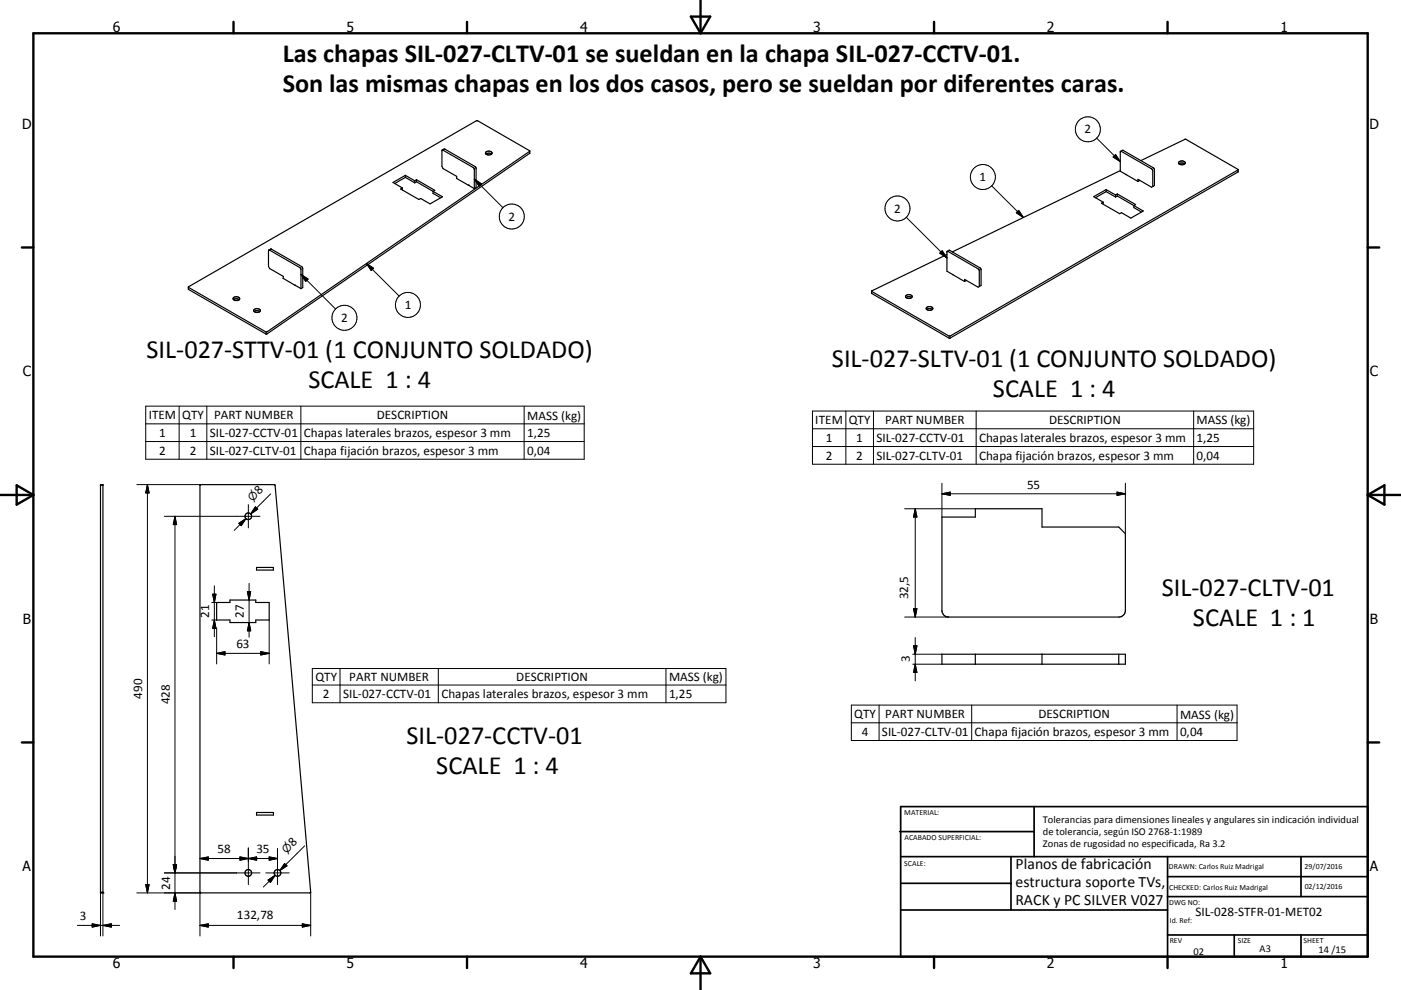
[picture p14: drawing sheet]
<svg xmlns="http://www.w3.org/2000/svg" width="420mm" height="297mm" viewBox="0 0 420 297" stroke-linecap="round" stroke-linejoin="round" font-family="sans-serif">
<defs><g id="words">
<g font-size="7.9">
<text x="84.8" y="18.5">Las chapas SIL-027-CLTV-01 se sueldan en la chapa SIL-027-CCTV-01.</text>
<text x="84.8" y="27.5">Son las mismas chapas en los dos casos, pero se sueldan por diferentes caras.</text>
<text x="43.9" y="107.4">SIL-027-STTV-01 (1 CONJUNTO SOLDADO)</text>
<text x="249.4" y="110.2">SIL-027-SLTV-01 (1 CONJUNTO SOLDADO)</text>
<text x="92.5" y="116.5">SCALE 1 : 4</text>
<text x="297.7" y="119.2">SCALE 1 : 4</text>
<text x="348.3" y="178.9">SIL-027-CLTV-01</text>
<text x="357.6" y="187.9">SCALE 1 : 1</text>
<text x="121.9" y="223.1">SIL-027-CCTV-01</text>
<text x="130.8" y="232.1">SCALE 1 : 4</text>
</g>
<g font-size="4.7">
<text x="304.5" y="260.9">Planos de fabricación</text>
<text x="304.5" y="266.2">estructura soporte TVs,</text>
<text x="304.5" y="271.6">RACK y PC SILVER V027</text>
</g>
<g font-size="4.2">
<text x="33.9" y="9.6">6</text>
<text x="103.9" y="9.6">5</text>
<text x="173.9" y="9.6">4</text>
<text x="243.8" y="9.6">3</text>
<text x="313.9" y="9.6">2</text>
<text x="383.9" y="9.6">1</text>
<text x="6.7" y="38.7">D</text>
<text x="410.5" y="38.7">D</text>
<text x="6.9" y="112.9">C</text>
<text x="410.7" y="112.9">C</text>
<text x="6.9" y="187.1">B</text>
<text x="410.7" y="187.1">B</text>
<text x="6.8" y="261.4">A</text>
<text x="410.7" y="261.4">A</text>
<text x="33.9" y="290.4">6</text>
<text x="103.9" y="290.4">5</text>
<text x="173.9" y="290.4">4</text>
<text x="243.8" y="290.4">3</text>
<text x="313.9" y="290.4">2</text>
<text x="383.9" y="290.4">1</text>
</g>
<g font-size="3.9">
<text x="325.1" y="40">2</text>
<text x="293.6" y="54.4">1</text>
<text x="268.1" y="63.8">2</text>
<text x="152.5" y="66.2">2</text>
<text x="121.3" y="92.7">1</text>
<text x="102.3" y="96.6">2</text>
<text x="44.6" y="125.7">ITEM</text>
<text x="54.6" y="125.7">QTY</text>
<text x="64.2" y="125.7">PART NUMBER</text>
<text x="112.9" y="125.7">DESCRIPTION</text>
<text x="158.1" y="125.9">MASS (kg)</text>
<text x="47.8" y="131.1">1</text>
<text x="56.9" y="131.1">1</text>
<text x="62.9" y="131.1">SIL-027-CCTV-01</text>
<text x="91.1" y="131.1">Chapas laterales brazos, espesor 3 mm</text>
<text x="158.1" y="131.1">1,25</text>
<text x="244.4" y="127.3">ITEM</text>
<text x="254.5" y="127.3">QTY</text>
<text x="265.3" y="127.3">PART NUMBER</text>
<text x="314.5" y="127.3">DESCRIPTION</text>
<text x="358.7" y="127.3">MASS (kg)</text>
<text x="47.8" y="136.4">2</text>
<text x="56.9" y="136.4">2</text>
<text x="62.9" y="136.4">SIL-027-CLTV-01</text>
<text x="91.1" y="136.5">Chapa fijación brazos, espesor 3 mm</text>
<text x="158.1" y="136.4">0,04</text>
<text x="247.6" y="132.6">1</text>
<text x="247.6" y="137.9">2</text>
<text x="256.7" y="132.6">1</text>
<text x="256.7" y="137.9">2</text>
<text x="262.8" y="132.6">SIL-027-CCTV-01</text>
<text x="262.8" y="137.9">SIL-027-CLTV-01</text>
<text x="293.5" y="132.7">Chapas laterales brazos, espesor 3 mm</text>
<text x="358.7" y="132.6">1,25</text>
<text x="358.7" y="137.9">0,04</text>
<text x="293.5" y="138">Chapa fijación brazos, espesor 3 mm</text>
<text x="77.7" y="148.6" transform="rotate(-45 77.7 148.6)">8</text>
<text x="307.9" y="146.6">55</text>
<text x="272.3" y="179.8" transform="rotate(-90 272.3 179.8)">32,5</text>
<text x="62.7" y="185.4" transform="rotate(-90 62.7 185.4)">21</text>
<text x="73.2" y="185.4" transform="rotate(-90 73.2 185.4)">27</text>
<text x="70.9" y="194.5">63</text>
<text x="272.8" y="198.7" transform="rotate(-90 272.8 198.7)">3</text>
<text x="42.7" y="209.6" transform="rotate(-90 42.7 209.6)">490</text>
<text x="94.6" y="204.3">QTY</text>
<text x="96.8" y="209.5">2</text>
<text x="102.9" y="209.5">SIL-027-CCTV-01</text>
<text x="104.7" y="204.3">PART NUMBER</text>
<text x="132.3" y="209.5">Chapas laterales brazos, espesor 3 mm</text>
<text x="154.8" y="204.3">DESCRIPTION</text>
<text x="200.6" y="204.4">MASS (kg)</text>
<text x="200.6" y="209.5">1,25</text>
<text x="50.9" y="211.3" transform="rotate(-90 50.9 211.3)">428</text>
<text x="256.1" y="215.4">QTY</text>
<text x="265.4" y="215.4">PART NUMBER</text>
<text x="311.3" y="215.4">DESCRIPTION</text>
<text x="353.8" y="215.6">MASS (kg)</text>
<text x="258.4" y="220.7">4</text>
<text x="264.4" y="220.7">SIL-027-CLTV-01</text>
<text x="292.2" y="220.8">Chapa fijación brazos, espesor 3 mm</text>
<text x="353.8" y="220.7">0,04</text>
<text x="65.2" y="256">58</text>
<text x="76.9" y="256">35</text>
<text x="87.9" y="254.2" transform="rotate(-45 87.9 254.2)">8</text>
<text x="51" y="266.9" transform="rotate(-90 51 266.9)">24</text>
<text x="71" y="275.6">132,78</text>
<text x="358.4" y="274.9">SIL-028-STFR-01-MET02</text>
<text x="24" y="276.1">3</text>
</g>
<g font-size="3.3">
<text x="75.7" y="150.5" transform="rotate(-45 75.7 150.5)">⌀</text>
<text x="85.9" y="256.1" transform="rotate(-45 85.9 256.1)">⌀</text>
</g>
<g font-size="3.1">
<text x="312.7" y="246.8">Tolerancias para dimensiones lineales y angulares sin indicación individual</text>
<text x="312.7" y="250.4">de tolerancia, según ISO 2768-1:1989</text>
<text x="312.7" y="254">Zonas de rugosidad no especificada, Ra 3.2</text>
<text x="357.8" y="286.5">02</text>
<text x="377.6" y="285.6">A3</text>
<text x="395.3" y="285.9">14 /15</text>
</g>
<g font-size="2.4">
<text x="271.1" y="244.4">MATERIAL:</text>
<text x="271.2" y="252">ACABADO SUPERFICIAL:</text>
<text x="271.1" y="259.7">SCALE:</text>
<text x="350.4" y="260.8">DRAWN: Carlos Ruiz Madrigal</text>
<text x="391.1" y="260.6">29/07/2016</text>
<text x="350.5" y="266.9">CHECKED: Carlos Ruiz Madrigal</text>
<text x="391.2" y="266.7">02/12/2016</text>
<text x="350.5" y="271.4">DWG NO:</text>
<text x="350.7" y="276.9">Id. Ref:</text>
<text x="350.7" y="282.8">REV</text>
<text x="371.1" y="282.9">SIZE</text>
<text x="390.8" y="283">SHEET</text>
</g>
</g></defs>
<g fill="none" stroke="#000" stroke-width=".36">
<path d="M120.6 56.4v.6M121.5 52.6l2.8 1.6M121.5 53.2l2.8 1.6M121.5 53.2l-3.2 1.8M121.5 52.6l-3.7 2.1 2.8 1.7M121.5 52.6v.6M124.3 54.2v.6M124.9 53.9l5.5 3.2-.6 .3v.6l2.3 1.3M124.9 54.5l7.8 4.5-3.8 2.2-2.8-1.7-.5 .3-5.5-3.1 .5-.3M124.9 54.5l-.6 .3M124.9 53.9v.6M124.9 53.9l-.6 .3"/>
<path d="M132.6 45l.8-.3 9.1 5.3 .2 .4v5.9l-.5 .3M132.6 45l-.1 4.9 .3 .7 4.1 2.3v.6l5.3 3.1M132.6 45l9.5 5.4 .1 6.2M145.7 46.2a1.42 1.42 0 0 1 1.7 0M145.7 45.6a1.05 1.05 0 0 1 1.8 .5 1.08 1.08 0 0 1-1.1 .4 1.08 1.08 0 0 1-.8-.8zM158.8 45.3l-78.8 54.3h-.2l-23.3-13.5M158.8 46l-78.8 54.2-23.5-13.4v-.7M158.8 45.9v-.7l-15.6-9h-.4l-86.3 49.9M158.8 45.9v.1M331.6 56.9l-3.7 2.1 2.8 1.7M331.6 56.9l2.8 1.6M331.6 57.5l-3.2 1.8"/>
<path d="M331.6 56.9v.6M331.6 57.5l2.8 1.6M334.4 58.5v.6M335 58.8l7.8 4.5-3.8 2.1-2.8-1.6-.5 .3-5.5-3.1 .5-.3M335 58.2l-.6 .3M335 58.2l5.5 3.2-.6 .3v.6l2.3 1.3M335 58.8l-.6 .3M335 58.2v.6M335.9 51.2l-50.4 24.4M336 45.4l.8-.3 9.1 5.3 .2 .4v4.9l-.5 .3M336 45.4l9.3 5.3 .3 .6v4.7M336 45.4l-.1 6 1.7 1"/>
<path d="M337.6 52.4l3.6 2M337.6 52.4h.1M341.2 54.4v-.6l4 2.4 .4-.2M341.7 54.1h.1M341.7 54.1l-.5 .3M342 48.2l13.3-6.4 15.8 9M353.5 48.6a1.08 1.08 0 0 1 1.8 .4 1.1 1.1 0 0 1-1.9-.3zM353.5 49.2a1.4 1.4 0 0 1 1.7 0M371.1 50.8l.1 .1M371.2 50.9h.1M371.2 50.9l-86.4 49.9-23.5-13.4M371.2 50.9l-.1 .7-86.3 49.9-23.4-13.4"/>
<path d="M80.6 75.1l-.1 4.9 .4 .6 4 2.3v.6M80.6 75.1l9.4 5.2 .2 .6v5.7M80.6 75l.7-.3 9.2 5.3 .3 .6v5.7l-.6 .3M283.9 76.4l-22.6 11M284 75.4l.8-.3 9.1 5.3 .2 .4v4.9l-.5 .3M284 75.4l9.4 5.3 .2 .4v4.9M284 75.4l-.1 6 1.7 1M330.7 60.7v.6M70 89.3a1.07 1.07 0 0 1 1.8 .5 1.1 1.1 0 0 1-1.9-.4zM70 89.9a1.37 1.37 0 0 1 1.7 0M76.2 93.5l.7-.3 1 .3M76.2 92.9a1.04 1.04 0 0 1 1.1-.3 1.04 1.04 0 0 1 .7 .8 1.1 1.1 0 0 1-1.9-.4z"/>
<path d="M84.9 83.5h.1M84.9 83.5l3.6 2.1M88.5 85.6h.1M88.5 85.6l1.7 1M261.3 87.4v.6M261.3 88l.1 .1M271.6 89.3a1.41 1.41 0 0 1 1.7 0M271.6 88.7a1.05 1.05 0 0 1 1.8 .4 1.08 1.08 0 0 1-1 .5 1.08 1.08 0 0 1-.9-.8zM277.8 92.8l.8-.2 .9 .2M279.5 92.8a.74 .74 0 0 0-.2-.8 .74 .74 0 0 0-.9 0 .53 .53 0 0 0-.6 .2 .53 .53 0 0 0 .1 .7M279.5 92.8a1.45 1.45 0 0 1-1.6 .1M285.6 82.4l3.6 2.1"/>
<path d="M285.6 82.4h.1M289.2 84.5v-.7l4 2.4 .4-.2M289.7 84.1v.1M289.7 84.1l-.5 .4M30.1 145.4h.8v122.5h-.8zM60 145.4h22.2l.3 .2 10.6 122-.1 .3h-32.9l-.2-.3zM282.4 155.1h10v-2.5h20v5.5h23l2 2v23a1.99 1.99 0 0 1-2 2h-51a1.98 1.98 0 0 1-2-2zM76.9 170.2h5.1v.8h-5.1zM64.9 180.8h4v-.8h7.8v.8h4v5.2h-4v.8h-7.8v-.8h-4zM282.4 196.3h55v3h-55zM292.4 196.3v3M312.4 196.3v3"/>
<path d="M335.4 196.3v3M76.9 243.8h5.1v.7h-5.1z"/>
<circle cx="74.4" cy="154.9" r="1"/>
<circle cx="74.4" cy="261.9" r="1"/>
<circle cx="83.2" cy="261.9" r="1"/>
</g>
<g fill="#000">
<circle cx="140.4" cy="55.6" r=".18"/>
<circle cx="30.1" cy="267.9" r=".18"/>
<circle cx="30.9" cy="267.9" r=".18"/>
</g>
<g fill="none" stroke="#000" stroke-width=".3">
<path d="M142.2 53.7l8.6 8.6M142.2 53.7l2.1 1.4-.7 .8zM297.3 55.8l9.5 9.5M328.8 41.4l7.1 7.1M334.4 46.4l1.5 2.1-2.2-1.4zM109.9 79l9.8 9.8M109.9 79l2.1 1.5-.7 .7zM271.7 65.2l12.2 12.2M282.5 75.2l1.4 2.2-2.1-1.4zM304.7 63.8l.7-.7 1.4 2.2zM90.2 82.3l10.4 10.4M90.2 82.3l2.2 1.4-.7 .7z"/>
<path d="M43.7 121.9h131.4v15.9h-131.4zM43.7 127.2h131.4M43.7 132.5h131.4M53.7 121.9v15.9M62 121.9v15.9M90.2 121.9v15.9M157.1 121.9v15.9M243.6 123.3h132.3v16h-132.3zM243.6 128.6h132.3M243.6 134h132.3M253.6 123.3v16M261.9 123.3v16"/>
<path d="M292.7 123.3v16M357.9 123.3v16M30.1 145.6h.8M41 145.4h19.2M44.2 145.4v122.5M44.2 145.4l.5 2.5h-1zM49.3 154.9h28.7M52.5 154.9v118M52.5 154.9l.4 2.5h-1zM71.6 157l2.1-1.4-1.4 2.1zM73.7 155.6l-3.5 3.5M74.5 151.4v7"/>
<path d="M76.6 152.1l.7 .7-2.1 1.4zM76.9 152.4l-1.7 1.8M81.2 148.2l-6 6M271.2 152.6h21.2M274.4 152.6v32.5M274.4 152.6l.5 2.5h-1zM282.4 148.1h55M282.4 148.1l2.5-.5v1zM282.4 145v10.1M334.9 147.6l2.5 .5-2.5 .5zM337.4 145v15.1M63.8 178.3h.9l-.4 2.5z"/>
<path d="M64.3 175.8v15.2M74.2 177.5h1l-.5 2.5zM74.7 175v16.2M63.5 186l1.4 .1M63.5 180.8h1.4M64.3 186l.4 2.5h-.9zM64.9 196h15.8M64.9 196l2.5-.5v1zM64.9 188.4v10.8M74.7 186.8l.5 2.5h-1zM78.2 195.5l2.5 .5-2.5 .5zM80.7 186v13.2"/>
<path d="M271.2 185.1h13.2M273.6 196.3h8.8M273.6 199.3h8.8M273.9 182.6h1l-.5 2.5zM273.9 193.8h1l-.5 2.5zM274.4 191.3v13M274.4 199.3l.5 2.5h-1zM93.6 200.6h124v10.2h-124zM93.6 205.5h124M101.9 200.6v10.2M131.4 200.6v10.2M199.7 200.6v10.2"/>
<path d="M255.2 211.5h115.7v10.7h-115.7zM255.2 216.8h115.7M263.6 211.5v10.7M291.3 211.5v10.7M352.9 211.5v10.7M51.9 259.4h1l-.4 2.5zM59.9 257.6l2.5-.5v1zM59.9 257.6h23.3M71.9 257.1l2.6 .5-2.6 .5zM74.5 257.6l2.4-.5v1zM74.5 254.4v11M80.7 257.1l2.5 .5-2.5 .5z"/>
<path d="M83.2 254.6v10.8M85.3 259.1l.7 .7-2.1 1.4zM85.7 259.4l-1.8 1.8M91.3 253.8l-7.4 7.4M23.2 277.6h12.7M27.6 277.2l2.5 .4-2.5 .5zM30.1 267.6h.8M30.1 267.9v12.9M30.9 277.6l2.5-.4v.9zM30.9 267.9v12.9M41 267.9h19.2M43.7 265.4h1l-.5 2.5z"/>
<path d="M49.3 261.9h28.7M52.5 267.9l.4 2.5h-1zM59.9 277.6h33.2M59.9 277.6l2.5-.4v.9zM59.9 267.6v13.2M79.7 261.9h7M80.4 264l2.1-1.4-1.4 2.1zM82.5 262.6l-3.5 3.5M90.6 277.2l2.5 .4-2.5 .5zM93.1 267.6v13.2"/>
<circle cx="326.1" cy="38.8" r="3.8"/>
<circle cx="294.7" cy="53.1" r="3.8"/>
<circle cx="153.4" cy="65" r="3.8"/>
<circle cx="269.1" cy="62.6" r="3.8"/>
<circle cx="103.3" cy="95.3" r="3.8"/>
<circle cx="122.3" cy="91.5" r="3.7"/>
</g>
<g fill="none" stroke="#000" stroke-width=".71">
<path d="M10 10h400v277h-400zM70 6.6v3.4M140 6.6v3.4M207.1 5h5.8l-2.9 5zM210 0v10M280 6.6v3.4M350 6.6v3.4M6.6 74.2h3.4M410 74.2h3.5M0 148.5h10M5 145.6l5 2.9-5 2.9zM410 148.5h10.1"/>
<path d="M410 148.5l5.1-2.9v5.8zM6.6 222.7h3.4M410 222.7h3.5M70 287v3.4M140 287v3.4M210 287v10M210 287l2.9 5h-5.8zM280 287v3.4M350 287v3.4"/>
</g>
<g fill="none" stroke="#000" stroke-width=".51">
<path d="M269.7 249.5h40.3M270 242h140v45h-140zM270 257h140M303.1 257v16M310 242v15M350 257v30M390.1 257v12M270 265h33.1M270 273h80M350 269h60M350 263h60M350 280.5h60"/>
<path d="M370 280.5v6.5M390.1 280.5v6.5"/>
</g>
<g fill="#000" stroke="#000" stroke-width=".3">
<path d="M142.2 53.7l2.1 1.4-.7 .8zM334.4 46.4l1.5 2.1-2.2-1.4zM282.5 75.2l1.4 2.2-2.1-1.4zM304.7 63.8l.7-.7 1.4 2.2zM90.2 82.3l2.2 1.4-.7 .7zM109.9 79l2.1 1.5-.7 .7zM44.2 145.4l.5 2.5h-1zM52.5 154.9l.4 2.5h-1zM71.6 157l2.1-1.4-1.4 2.1zM76.6 152.1l.7 .7-2.1 1.4zM274.4 152.6l.5 2.5h-1zM282.4 148.1l2.5-.5v1z"/>
<path d="M334.9 147.6l2.5 .5-2.5 .5zM63.8 178.3h.9l-.4 2.5zM74.2 177.5h1l-.5 2.5zM64.3 186l.4 2.5h-.9zM64.9 196l2.5-.5v1zM74.7 186.8l.5 2.5h-1zM78.2 195.5l2.5 .5-2.5 .5zM273.9 182.6h1l-.5 2.5zM273.9 193.8h1l-.5 2.5zM274.4 199.3l.5 2.5h-1zM51.9 259.4h1l-.4 2.5zM59.9 257.6l2.5-.5v1z"/>
<path d="M71.9 257.1l2.6 .5-2.6 .5zM74.5 257.6l2.4-.5v1zM80.7 257.1l2.5 .5-2.5 .5zM85.3 259.1l.7 .7-2.1 1.4zM27.6 277.2l2.5 .4-2.5 .5zM30.9 277.6l2.5-.4v.9zM43.7 265.4h1l-.5 2.5zM52.5 267.9l.4 2.5h-1zM59.9 277.6l2.5-.4v.9zM80.4 264l2.1-1.4-1.4 2.1zM90.6 277.2l2.5 .4-2.5 .5z"/>
</g>
<use href="#words"/>
</svg>
